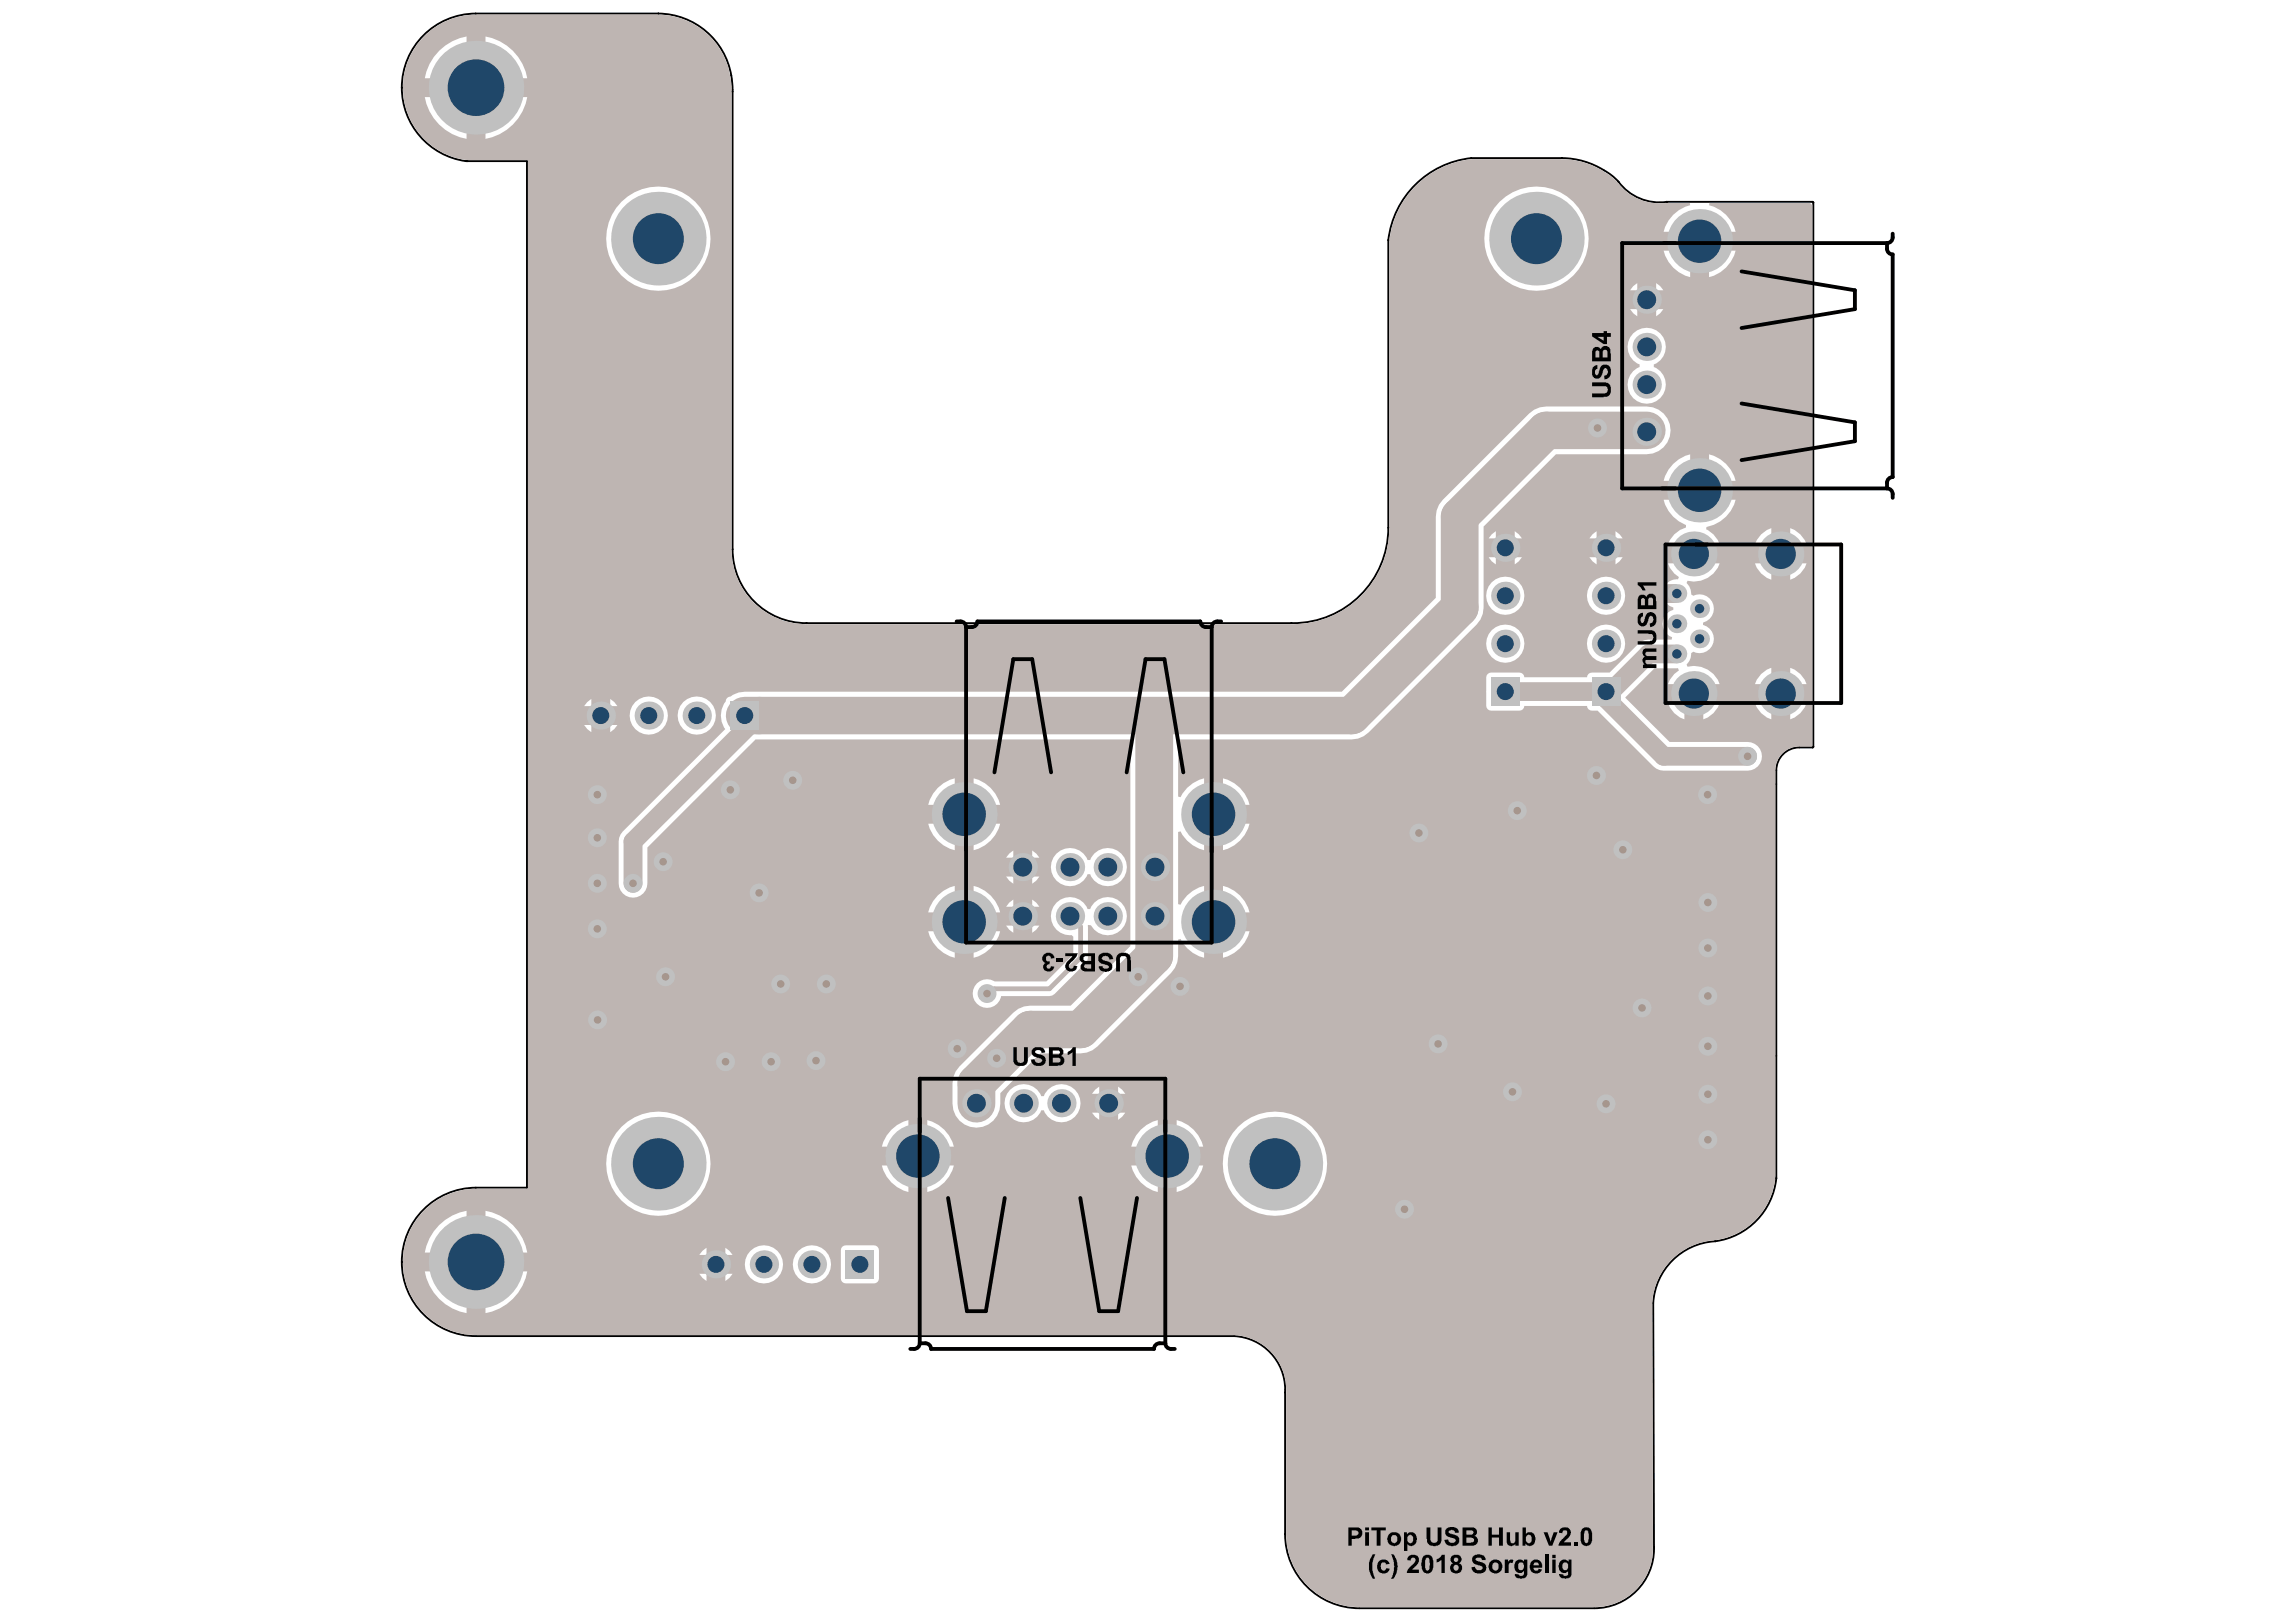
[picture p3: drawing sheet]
<svg xmlns="http://www.w3.org/2000/svg" width="297mm" height="210mm" viewBox="0 0 297 210" stroke-linecap="round" stroke-linejoin="round" font-family="sans-serif">
<g fill="none" stroke="#000" stroke-width=".24">
<path d="M52 11.3h.1M52 11.3a9.6 9.6 0 0 0 8.4 9.6M61.5 1.8a9.6 9.6 0 0 0-9.5 9.5M61.6 1.8h-.1M61.6 1.8h23.6a9.7 9.7 0 0 1 9.4 8M94.6 9.8h.1M94.6 9.8l.2 2.1M94.8 11.9h.1M94.8 11.9v59.2M60.4 20.9h.1M60.4 20.9h7.8v132.8h-6.6a9.6 9.6 0 0 0-9.6 9.6M179.6 31.1v37.2a12.4 12.4 0 0 1-12.5 12.3"/>
<path d="M179.6 31.1h.1M190.3 20.5a12.1 12.1 0 0 0-10.7 10.6M190.4 20.5h-.1M190.4 20.5h11.7M202.1 20.5h.1M202.1 20.5a10.4 10.4 0 0 1 5.4 1.6M207.5 22.1l.8 .5 1.1 .9M209.4 23.5h.1M209.4 23.5a6.6 6.6 0 0 0 6.2 2.6h18.9M234.5 26.1l.1 .1M234.6 26.2v70.5a7.6 7.6 0 0 0-3.1 .3 2.98 2.98 0 0 0-1.7 2.7v52.8M94.8 71.1h.1"/>
<path d="M94.8 71.1a9.6 9.6 0 0 0 9.5 9.5M104.3 80.6h.1M167.1 80.6h.1M167.1 80.6h-62.8M229.8 152.5a9.2 9.2 0 0 1-7.9 8.1M229.8 152.5h.1M52 163.3h.1M52 163.3a9.6 9.6 0 0 0 9.6 9.6h98.1a6.9 6.9 0 0 1 6.6 7.3v18.3M221.9 160.6h.1M221.9 160.6a8.5 8.5 0 0 0-8 8l.1 31.6M166.3 198.5h.1M166.3 198.5a9.6 9.6 0 0 0 9.6 9.6h30.4a7.7 7.7 0 0 0 7.7-7.9"/>
<path d="M214 200.2h.1"/>
</g>
<g fill="#a6968d">
<circle cx="127.7" cy="128.6" r=".49"/>
<circle cx="77.3" cy="132" r=".49"/>
<circle cx="77.3" cy="120.2" r=".49"/>
<circle cx="77.3" cy="114.3" r=".49"/>
<circle cx="81.9" cy="114.3" r=".49"/>
<circle cx="93.9" cy="137.4" r=".49"/>
<circle cx="99.8" cy="137.4" r=".49"/>
<circle cx="105.6" cy="137.3" r=".49"/>
<circle cx="77.3" cy="102.8" r=".49"/>
<circle cx="77.3" cy="108.4" r=".49"/>
<circle cx="102.6" cy="101" r=".49"/>
<circle cx="98.2" cy="115.6" r=".49"/>
<circle cx="86.1" cy="126.4" r=".49"/>
<circle cx="85.8" cy="111.5" r=".49"/>
<circle cx="94.5" cy="102.2" r=".49"/>
<circle cx="106.9" cy="127.3" r=".49"/>
<circle cx="101" cy="127.3" r=".49"/>
<circle cx="147.3" cy="126.4" r=".49"/>
<circle cx="152.7" cy="127.6" r=".49"/>
<circle cx="221" cy="116.8" r=".49"/>
<circle cx="221" cy="122.7" r=".49"/>
<circle cx="196.3" cy="104.9" r=".49"/>
<circle cx="195.7" cy="141.3" r=".49"/>
<circle cx="212.4" cy="130.4" r=".49"/>
<circle cx="128.9" cy="137" r=".49"/>
<circle cx="123.8" cy="135.7" r=".49"/>
<circle cx="206.7" cy="55.4" r=".49"/>
<circle cx="221" cy="128.9" r=".49"/>
<circle cx="221" cy="135.4" r=".49"/>
<circle cx="221" cy="147.5" r=".49"/>
<circle cx="221" cy="141.6" r=".49"/>
<circle cx="183.6" cy="107.8" r=".49"/>
<circle cx="206.5" cy="100.4" r=".49"/>
<circle cx="210" cy="110" r=".49"/>
<circle cx="207.8" cy="142.8" r=".49"/>
<circle cx="186.1" cy="135.1" r=".49"/>
<circle cx="181.7" cy="156.5" r=".49"/>
<circle cx="226.1" cy="97.9" r=".49"/>
<circle cx="220.9" cy="102.8" r=".49"/>
</g>
<path d="M54.9 4.7a10.2 10.2 0 0 1 7-2.8h23.3a9.6 9.6 0 0 1 9.4 10.3v58.9a9.7 9.7 0 0 0 9.7 9.7h62.5a12.4 12.4 0 0 0 10.8-5.5 12.1 12.1 0 0 0 2.1-7.3v-36.6a11.8 11.8 0 0 1 10.9-10.8h11.2a10.2 10.2 0 0 1 7.7 3.2 6.9 6.9 0 0 0 6.5 2.5h2.6l.1 .3a4.7 4.7 0 0 0-3.5 3.4h9.3a4.7 4.7 0 0 0-3.4-3.4l.1-.3h13l.3 .3v70h-1.7a3.1 3.1 0 0 0-3.1 3.1v52.4a9 9 0 0 1-8.7 8.5 8.5 8.5 0 0 0-7.3 8.3l.1 31a7.6 7.6 0 0 1-7.5 8.1h-30.4a9.4 9.4 0 0 1-9.5-9.5v-18a7.1 7.1 0 0 0-7-7.7h-97.8a9.5 9.5 0 0 1-9.5-9.7 9.5 9.5 0 0 1 9.8-9.3h6.3h.1v-.1v-132.8v-.2h-.1h-7.6a9.4 9.4 0 0 1-8-6.2 9.4 9.4 0 0 1 2.3-9.8zM62.8 4.7v5.4h5.4a6.7 6.7 0 0 0-5.4-5.4zM56.8 6.6a6.6 6.6 0 0 0-1.8 3.5h5.4v-5.4a6.6 6.6 0 0 0-3.6 1.9zM62.8 12.6v5.4a6.7 6.7 0 0 0 5.4-5.4zM55 12.6a6.7 6.7 0 0 0 5.4 5.4v-5.4zM221.1 32.4v3.5a4.7 4.7 0 0 0 3.4-3.5zM215.2 32.4a4.7 4.7 0 0 0 3.5 3.5v-3.5zM214.3 36.6v1h.9l-.4-.6zM211.3 37l-.4 .6h.9v-1zM192 30.9a6.8 6.8 0 0 0 13.5 0 6.8 6.8 0 0 0-13.5 0zM78.4 30.9a6.8 6.8 0 0 0 13.5 0 6.8 6.8 0 0 0-13.5 0zM214.3 40v.9l.5-.4 .4-.5zM210.9 40l.4 .5 .5 .4v-.9zM211.3 43.1a2.45 2.45 0 0 0 .8 4.1v.3a2.46 2.46 0 0 0-1 3.8 2.46 2.46 0 0 0 3.9 0 2.46 2.46 0 0 0-1-3.8v-.3a2.47 2.47 0 0 0 1.1-3.7 2.47 2.47 0 0 0-3.8-.4zM221.1 58.8v3.4h3.4a4.7 4.7 0 0 0-3.4-3.4zM216.5 60l-.6 .8-.5 .8-.2 .6h3.5v-3.4l-.7 .2-.8 .4zM209 68.7v1h.9l-.4-.6zM196 68.7v1h.9l-.4-.6zM193 69.1l-.4 .6h.9v-1zM206 69.1l-.4 .6h1v-1zM215.2 64.7a4.7 4.7 0 0 0 2.9 3.2v.4a3.4 3.4 0 0 0-2.3 2.2h6.7a3.3 3.3 0 0 0-1.8-2l.1-.3a4.8 4.8 0 0 0 3.7-3.5zM231.6 68.3v2.2h2.1a3.3 3.3 0 0 0-2.1-2.2zM227.8 69.2l-.5 .7-.3 .6h2.2v-2.2l-.6 .3zM196 72.1v.9l.5-.4 .4-.5zM209 72.1v.9l.5-.4 .4-.5zM205.6 72.1l.4 .5 .6 .4v-.9zM192.6 72.1l.4 .5 .5 .4v-.9zM192.5 87.2l-.2 .5v3.6a.63 .63 0 0 0 .6 .7h3.7a.62 .62 0 0 0 .6-.6h8.1a.62 .62 0 0 0 .6 .6h.8l7.2 7.2a2.07 2.07 0 0 0 1.3 .5h10.9a1.86 1.86 0 0 0 1.8-1.8 1.86 1.86 0 0 0-1.8-1.9h-10.1l-5.7-5.7 3.7-3.8h3.1l.1 .3-.6 .4-.6 .8-.2 .5h6.7a3.5 3.5 0 0 0-4.2-2.2l-.1-.3a1.81 1.81 0 0 0 .6-1.5l.3-.2a1.85 1.85 0 0 0 2.5-1 1.85 1.85 0 0 0-1.3-2.4v-.3a1.85 1.85 0 0 0 1.3-2.5 1.85 1.85 0 0 0-2.5-1l-.3-.2a1.76 1.76 0 0 0-.6-1.4l.1-.3a3.5 3.5 0 0 0 4.2-2.3h-6.7l.2 .6 .6 .7 .6 .5-.1 .3a1.74 1.74 0 0 0-1.5 .6h1.3v2.4h-1.3l.4 .4 .5 .2v.3a1.85 1.85 0 0 0-1.4 1.7 1.85 1.85 0 0 0 1.2 1.9v.3h-3l-1 .2-4.1 4h-2.3a.62 .62 0 0 0-.6 .6h-8.1a.62 .62 0 0 0-.6-.6h-3.7zM227 72.9a3.3 3.3 0 0 0 2.2 2.1v-2.1zM231.6 72.9v2.1a3.3 3.3 0 0 0 2.1-2.1zM205.3 77.1a2.5 2.5 0 0 0 5 0 2.5 2.5 0 0 0-5 0zM192.3 77.1a2.47 2.47 0 0 0 4.9 0 2.47 2.47 0 0 0-4.9 0zM205.3 83.3a2.5 2.5 0 0 0 5 0 2.5 2.5 0 0 0-5 0zM192.3 83.3a2.47 2.47 0 0 0 4.9 0 2.47 2.47 0 0 0-4.9 0zM231.6 86.4v2.1h2.1a3.3 3.3 0 0 0-2.1-2.1zM227.8 87.2l-.5 .8-.3 .5h2.2v-2.1l-.6 .3zM78.9 90.5v.9h1l-.4-.5zM76 90.9l-.4 .5h.9v-.9zM231.6 91v2.1a3.3 3.3 0 0 0 2.1-2.1zM220.4 91v2.1a3.3 3.3 0 0 0 2.1-2.1zM215.8 91a3.3 3.3 0 0 0 2.1 2.1v-2.1zM227 91a3.3 3.3 0 0 0 2.2 2.1v-2.1zM78.9 93.8v.9l.6-.3 .4-.6zM75.6 93.8l.4 .6 .5 .3v-.9zM87.7 92.6a2.47 2.47 0 0 0 4.9 0 2.47 2.47 0 0 0-4.9 0zM81.5 92.6a2.47 2.47 0 0 0 4.9 0 2.47 2.47 0 0 0-4.9 0zM94.1 90.3l-.2 .5a2.97 2.97 0 0 0-.1 3.6l-13.5 13.6-.3 .9v5.4a1.86 1.86 0 0 0 1.9 1.9 1.86 1.86 0 0 0 1.9-1.9v-4.6l13.9-14h48.5v26.7l-7.7 7.7h-5.2l-.8 .1-.8 .4-.6 .4-7 7-.5 .6-.3 .8-.1 .8v2.6a3.1 3.1 0 0 0 3.1 3.1 3.1 3.1 0 0 0 3.1-3.1v-1.3l5.2-5.2h5.2l.8-.1 .7-.3 .7-.5 9.5-9.5 .5-.6 .3-.8 .1-.8v-2.1l.3-.1a4.6 4.6 0 0 0 3.1 2.4v-9.3a4.6 4.6 0 0 0-3.1 2.5l-.3-.1v-9.3l.3-.1a4.6 4.6 0 0 0 3.1 2.4v-9.3a4.6 4.6 0 0 0-3.1 2.5l-.3-.1v-7.4h22.5l.8-.1 .7-.3 .7-.5 13.9-14 .5-.6 .3-.8 .1-.8v-10.5l9.4-9.3h11.7a3.1 3.1 0 0 0 3.1-3.1 3.1 3.1 0 0 0-3.1-3.1h-13l-.8 .1-.7 .3-.7 .5-11.1 11.2-.5 .6-.3 .8-.1 .8v10.5l-12.2 12.1h-77.3a2.66 2.66 0 0 0-1.8 .6zM126 100.7v3.5h3.4a4.7 4.7 0 0 0-3.4-3.5zM158.2 100.7v3.5h3.5a4.7 4.7 0 0 0-3.5-3.5zM121.3 102l-.6 .7-.4 .8-.2 .7h3.4v-3.5l-.6 .2-.8 .5zM126 106.6v3.4a4.7 4.7 0 0 0 3.4-3.4zM158.2 106.6v3.4a4.7 4.7 0 0 0 3.5-3.4zM120.1 106.6a4.7 4.7 0 0 0 3.4 3.4v-3.4zM133.5 110.1v.9h1l-.4-.5zM130.6 110.5l-.4 .5h.9v-.9zM136.7 110.5a2.47 2.47 0 0 0 .4 3.8 2.47 2.47 0 0 0 3.6-1.2h.3a2.46 2.46 0 0 0 3.8 1.1 2.46 2.46 0 0 0 0-3.9 2.46 2.46 0 0 0-3.8 1h-.3a2.45 2.45 0 0 0-4-.8zM133.5 113.4v1l.6-.4 .4-.6zM130.2 113.4l.4 .6 .5 .4v-1zM133.5 116.4v.9h1l-.4-.5zM130.6 116.8l-.4 .5h.9v-.9zM136.7 116.8a2.46 2.46 0 0 0-.5 2.8 2.46 2.46 0 0 0 2.4 1.4l.3 .2v2.3l-3.5 3.5h-6.7a1.85 1.85 0 0 0-2.7 .8 1.85 1.85 0 0 0 1.1 2.5 1.85 1.85 0 0 0 2.4-1.4h6.3l.3-.1 .3-.2 4.1-4 .2-.3 .1-.4-.1-4.1 .1-.1h.3a2.47 2.47 0 0 0 3.9 .7 2.47 2.47 0 0 0-.2-3.8 2.47 2.47 0 0 0-3.8 1h-.3a2.45 2.45 0 0 0-4-.8zM126 114.6v3.5h3.4a4.7 4.7 0 0 0-3.4-3.5zM158.2 114.6v3.5h3.5a4.7 4.7 0 0 0-3.5-3.5zM121.3 115.9l-.6 .7-.4 .8-.2 .7h3.4v-3.5l-.6 .2-.8 .5zM133.5 119.8v.9l.6-.4 .4-.5zM130.2 119.8l.4 .5 .5 .4v-.9zM126 120.5v3.4a4.7 4.7 0 0 0 3.4-3.4zM158.2 120.5v3.4a4.7 4.7 0 0 0 3.5-3.4zM120.1 120.5a4.7 4.7 0 0 0 3.4 3.4v-3.4zM144.7 140.6v.9h.9l-.4-.5zM141.7 141l-.4 .5h.9v-.9zM130.7 141a2.47 2.47 0 0 0 .4 3.8 2.47 2.47 0 0 0 3.6-1.1h.3a2.46 2.46 0 0 0 3.8 1 2.46 2.46 0 0 0 0-3.9 2.46 2.46 0 0 0-3.8 1.1h-.3a2.45 2.45 0 0 0-4-.9zM144.7 144v.9l.5-.4 .4-.5zM141.3 144l.4 .5 .5 .4v-.9zM152.2 145v3.4h3.5a4.7 4.7 0 0 0-3.5-3.4zM147.6 146.2l-.6 .7-.5 .9-.2 .6h3.5v-3.4l-.6 .1-.9 .5zM120 145v3.4h3.4a4.7 4.7 0 0 0-3.4-3.4zM115.3 146.2l-.6 .7-.4 .9-.2 .6h3.4v-3.4l-.6 .1-.8 .5zM152.2 150.8v3.5a4.7 4.7 0 0 0 3.5-3.5zM146.3 150.8a4.7 4.7 0 0 0 3.5 3.5v-3.5zM120 150.8v3.5a4.7 4.7 0 0 0 3.4-3.5zM114.1 150.8a4.7 4.7 0 0 0 3.4 3.5v-3.5zM158.2 150.6a6.8 6.8 0 0 0 13.5 0 6.8 6.8 0 0 0-13.5 0zM78.4 150.6a6.8 6.8 0 0 0 13.5 0 6.8 6.8 0 0 0-13.5 0zM62.8 156.7v5.4h5.4a6.7 6.7 0 0 0-5.4-5.4zM56.8 158.5a6.6 6.6 0 0 0-1.8 3.6h5.4v-5.4a6.6 6.6 0 0 0-3.6 1.8zM93.8 161.5v.9h1l-.4-.5zM90.9 161.9l-.4 .5h.9v-.9zM93.8 164.8v1l.6-.4 .4-.6zM90.5 164.8l.4 .6 .5 .4v-1zM109 161.3l-.2 .5v3.7a.63 .63 0 0 0 .6 .6h3.7a.63 .63 0 0 0 .6-.6v-3.7a.63 .63 0 0 0-.6-.6h-3.7zM102.6 163.6a2.47 2.47 0 0 0 4.9 0 2.47 2.47 0 0 0-4.9 0zM96.4 163.6a2.47 2.47 0 0 0 4.9 0 2.47 2.47 0 0 0-4.9 0zM62.8 164.5v5.4a6.7 6.7 0 0 0 5.4-5.4zM55 164.5a6.7 6.7 0 0 0 5.4 5.4v-5.4z" fill="#beb5b2"/>
<path d="M138.4 118.6l1.4 1.3v4l-4 4.1h-7.2l-.6 .6h-.3" fill="none" stroke="#beb5b2" stroke-width=".62"/>
<path d="M98.2 92.6l-16.3 16.3v5.4M194.1 89.5h12.7M216.9 84.6h-3.6l-4.9 4.9h-.6v.9l7.4 7.5h10.9" fill="none" stroke="#beb5b2" stroke-width="2.4"/>
<path d="M213 55.7h-13l-11.2 11.2v11.7l-13.9 14h-78.6M149.3 93.5v30.2l-9.5 9.5h-6.5l-7 7v2.6" fill="none" stroke="#beb5b2" stroke-width="4.9"/>
<circle cx="127.7" cy="128.6" r="1.22" fill="#c0c0c0"/>
<circle cx="127.7" cy="128.6" r=".49" fill="#a6968d"/>
<circle cx="77.3" cy="132" r="1.22" fill="#c0c0c0"/>
<circle cx="77.3" cy="132" r=".49" fill="#a6968d"/>
<circle cx="77.3" cy="120.2" r="1.22" fill="#c0c0c0"/>
<circle cx="77.3" cy="120.2" r=".49" fill="#a6968d"/>
<circle cx="77.3" cy="114.3" r="1.22" fill="#c0c0c0"/>
<circle cx="77.3" cy="114.3" r=".49" fill="#a6968d"/>
<circle cx="81.9" cy="114.3" r="1.22" fill="#c0c0c0"/>
<circle cx="81.9" cy="114.3" r=".49" fill="#a6968d"/>
<circle cx="93.9" cy="137.4" r="1.22" fill="#c0c0c0"/>
<circle cx="93.9" cy="137.4" r=".49" fill="#a6968d"/>
<circle cx="99.8" cy="137.4" r="1.22" fill="#c0c0c0"/>
<circle cx="99.8" cy="137.4" r=".49" fill="#a6968d"/>
<circle cx="105.6" cy="137.3" r="1.22" fill="#c0c0c0"/>
<circle cx="105.6" cy="137.3" r=".49" fill="#a6968d"/>
<circle cx="77.3" cy="102.8" r="1.22" fill="#c0c0c0"/>
<circle cx="77.3" cy="102.8" r=".49" fill="#a6968d"/>
<circle cx="77.3" cy="108.4" r="1.22" fill="#c0c0c0"/>
<circle cx="77.3" cy="108.4" r=".49" fill="#a6968d"/>
<circle cx="102.6" cy="101" r="1.22" fill="#c0c0c0"/>
<circle cx="102.6" cy="101" r=".49" fill="#a6968d"/>
<circle cx="98.2" cy="115.6" r="1.22" fill="#c0c0c0"/>
<circle cx="98.2" cy="115.6" r=".49" fill="#a6968d"/>
<circle cx="86.1" cy="126.4" r="1.22" fill="#c0c0c0"/>
<circle cx="86.1" cy="126.4" r=".49" fill="#a6968d"/>
<circle cx="85.8" cy="111.5" r="1.22" fill="#c0c0c0"/>
<circle cx="85.8" cy="111.5" r=".49" fill="#a6968d"/>
<circle cx="94.5" cy="102.2" r="1.22" fill="#c0c0c0"/>
<circle cx="94.5" cy="102.2" r=".49" fill="#a6968d"/>
<circle cx="106.9" cy="127.3" r="1.22" fill="#c0c0c0"/>
<circle cx="106.9" cy="127.3" r=".49" fill="#a6968d"/>
<circle cx="101" cy="127.3" r="1.22" fill="#c0c0c0"/>
<circle cx="101" cy="127.3" r=".49" fill="#a6968d"/>
<circle cx="147.3" cy="126.4" r="1.22" fill="#c0c0c0"/>
<circle cx="147.3" cy="126.4" r=".49" fill="#a6968d"/>
<circle cx="152.7" cy="127.6" r="1.22" fill="#c0c0c0"/>
<circle cx="152.7" cy="127.6" r=".49" fill="#a6968d"/>
<circle cx="221" cy="116.8" r="1.22" fill="#c0c0c0"/>
<circle cx="221" cy="116.8" r=".49" fill="#a6968d"/>
<circle cx="221" cy="122.7" r="1.22" fill="#c0c0c0"/>
<circle cx="221" cy="122.7" r=".49" fill="#a6968d"/>
<circle cx="196.3" cy="104.9" r="1.22" fill="#c0c0c0"/>
<circle cx="196.3" cy="104.9" r=".49" fill="#a6968d"/>
<circle cx="195.7" cy="141.3" r="1.22" fill="#c0c0c0"/>
<circle cx="195.7" cy="141.3" r=".49" fill="#a6968d"/>
<circle cx="212.4" cy="130.4" r="1.22" fill="#c0c0c0"/>
<circle cx="212.4" cy="130.4" r=".49" fill="#a6968d"/>
<circle cx="128.9" cy="137" r="1.22" fill="#c0c0c0"/>
<circle cx="128.9" cy="137" r=".49" fill="#a6968d"/>
<circle cx="123.8" cy="135.7" r="1.22" fill="#c0c0c0"/>
<circle cx="123.8" cy="135.7" r=".49" fill="#a6968d"/>
<circle cx="206.7" cy="55.4" r="1.22" fill="#c0c0c0"/>
<circle cx="206.7" cy="55.4" r=".49" fill="#a6968d"/>
<circle cx="221" cy="128.9" r="1.22" fill="#c0c0c0"/>
<circle cx="221" cy="128.9" r=".49" fill="#a6968d"/>
<circle cx="221" cy="135.4" r="1.22" fill="#c0c0c0"/>
<circle cx="221" cy="135.4" r=".49" fill="#a6968d"/>
<circle cx="221" cy="147.5" r="1.22" fill="#c0c0c0"/>
<circle cx="221" cy="147.5" r=".49" fill="#a6968d"/>
<circle cx="221" cy="141.6" r="1.22" fill="#c0c0c0"/>
<circle cx="221" cy="141.6" r=".49" fill="#a6968d"/>
<circle cx="183.6" cy="107.8" r="1.22" fill="#c0c0c0"/>
<circle cx="183.6" cy="107.8" r=".49" fill="#a6968d"/>
<circle cx="206.5" cy="100.4" r="1.22" fill="#c0c0c0"/>
<circle cx="206.5" cy="100.4" r=".49" fill="#a6968d"/>
<circle cx="210" cy="110" r="1.22" fill="#c0c0c0"/>
<circle cx="210" cy="110" r=".49" fill="#a6968d"/>
<circle cx="207.8" cy="142.8" r="1.22" fill="#c0c0c0"/>
<circle cx="207.8" cy="142.8" r=".49" fill="#a6968d"/>
<circle cx="186.1" cy="135.1" r="1.22" fill="#c0c0c0"/>
<circle cx="186.1" cy="135.1" r=".49" fill="#a6968d"/>
<circle cx="181.7" cy="156.5" r="1.22" fill="#c0c0c0"/>
<circle cx="181.7" cy="156.5" r=".49" fill="#a6968d"/>
<circle cx="226.1" cy="97.9" r="1.22" fill="#c0c0c0"/>
<circle cx="226.1" cy="97.9" r=".49" fill="#a6968d"/>
<circle cx="220.9" cy="102.8" r="1.22" fill="#c0c0c0"/>
<circle cx="220.9" cy="102.8" r=".49" fill="#a6968d"/>
<circle cx="58.1" cy="166.8" r=".73" fill="#c0c0c0"/>
<circle cx="58.1" cy="166.8" r=".49" fill="#1f4769"/>
<circle cx="56.7" cy="163.3" r=".73" fill="#c0c0c0"/>
<circle cx="56.7" cy="163.3" r=".49" fill="#1f4769"/>
<circle cx="58.1" cy="14.8" r=".73" fill="#c0c0c0"/>
<circle cx="58.1" cy="14.8" r=".49" fill="#1f4769"/>
<circle cx="58.1" cy="7.9" r=".73" fill="#c0c0c0"/>
<circle cx="58.1" cy="7.9" r=".49" fill="#1f4769"/>
<circle cx="61.6" cy="168.2" r=".73" fill="#c0c0c0"/>
<circle cx="61.6" cy="168.2" r=".49" fill="#1f4769"/>
<circle cx="61.6" cy="158.4" r=".73" fill="#c0c0c0"/>
<circle cx="61.6" cy="158.4" r=".49" fill="#1f4769"/>
<circle cx="66.5" cy="163.3" r=".73" fill="#c0c0c0"/>
<circle cx="66.5" cy="163.3" r=".49" fill="#1f4769"/>
<circle cx="77.7" cy="92.6" r="1.83" fill="#c0c0c0"/>
<circle cx="77.7" cy="92.6" r="1.1" fill="#1f4769"/>
<circle cx="132.4" cy="142.8" r="1.83" fill="#c0c0c0"/>
<circle cx="132.4" cy="142.8" r="1.22" fill="#1f4769"/>
<circle cx="132.3" cy="112.2" r="1.83" fill="#c0c0c0"/>
<circle cx="132.3" cy="112.2" r="1.22" fill="#1f4769"/>
<circle cx="137.3" cy="142.8" r="1.83" fill="#c0c0c0"/>
<circle cx="137.3" cy="142.8" r="1.22" fill="#1f4769"/>
<circle cx="216.9" cy="76.8" r="1.22" fill="#c0c0c0"/>
<circle cx="216.9" cy="76.8" r=".61" fill="#1f4769"/>
<circle cx="58.1" cy="159.9" r=".73" fill="#c0c0c0"/>
<circle cx="58.1" cy="159.9" r=".49" fill="#1f4769"/>
<circle cx="56.7" cy="11.3" r=".73" fill="#c0c0c0"/>
<circle cx="56.7" cy="11.3" r=".49" fill="#1f4769"/>
<circle cx="61.6" cy="16.2" r=".73" fill="#c0c0c0"/>
<circle cx="61.6" cy="16.2" r=".49" fill="#1f4769"/>
<circle cx="61.6" cy="6.5" r=".73" fill="#c0c0c0"/>
<circle cx="61.6" cy="6.5" r=".49" fill="#1f4769"/>
<circle cx="66.5" cy="11.3" r=".73" fill="#c0c0c0"/>
<circle cx="66.5" cy="11.3" r=".49" fill="#1f4769"/>
<circle cx="92.6" cy="163.6" r="1.83" fill="#c0c0c0"/>
<circle cx="92.6" cy="163.6" r="1.1" fill="#1f4769"/>
<circle cx="132.3" cy="118.6" r="1.83" fill="#c0c0c0"/>
<circle cx="132.3" cy="118.6" r="1.22" fill="#1f4769"/>
<circle cx="216.9" cy="84.6" r="1.22" fill="#c0c0c0"/>
<circle cx="216.9" cy="84.6" r=".61" fill="#1f4769"/>
<circle cx="216.9" cy="80.7" r="1.22" fill="#c0c0c0"/>
<circle cx="216.9" cy="80.7" r=".61" fill="#1f4769"/>
<circle cx="65" cy="166.8" r=".73" fill="#c0c0c0"/>
<circle cx="65" cy="166.8" r=".49" fill="#1f4769"/>
<circle cx="65" cy="14.8" r=".73" fill="#c0c0c0"/>
<circle cx="65" cy="14.8" r=".49" fill="#1f4769"/>
<circle cx="65" cy="7.9" r=".73" fill="#c0c0c0"/>
<circle cx="65" cy="7.9" r=".49" fill="#1f4769"/>
<path d="M94.5 90.8h3.7v3.6h-3.7z" fill-rule="evenodd" fill="#c0c0c0"/>
<circle cx="96.3" cy="92.6" r="1.1" fill="#1f4769"/>
<circle cx="90.1" cy="92.6" r="1.83" fill="#c0c0c0"/>
<circle cx="90.1" cy="92.6" r="1.1" fill="#1f4769"/>
<circle cx="126.3" cy="142.8" r="1.83" fill="#c0c0c0"/>
<circle cx="126.3" cy="142.8" r="1.22" fill="#1f4769"/>
<circle cx="138.4" cy="112.2" r="1.83" fill="#c0c0c0"/>
<circle cx="138.4" cy="112.2" r="1.22" fill="#1f4769"/>
<circle cx="149.4" cy="112.2" r="1.83" fill="#c0c0c0"/>
<circle cx="149.4" cy="112.2" r="1.22" fill="#1f4769"/>
<circle cx="194.7" cy="83.3" r="1.83" fill="#c0c0c0"/>
<circle cx="194.7" cy="83.3" r="1.1" fill="#1f4769"/>
<circle cx="194.7" cy="77.1" r="1.83" fill="#c0c0c0"/>
<circle cx="194.7" cy="77.1" r="1.1" fill="#1f4769"/>
<circle cx="207.8" cy="83.3" r="1.83" fill="#c0c0c0"/>
<circle cx="207.8" cy="83.3" r="1.1" fill="#1f4769"/>
<circle cx="219.9" cy="82.7" r="1.22" fill="#c0c0c0"/>
<circle cx="219.9" cy="82.7" r=".61" fill="#1f4769"/>
<circle cx="207.8" cy="77.1" r="1.83" fill="#c0c0c0"/>
<circle cx="207.8" cy="77.1" r="1.1" fill="#1f4769"/>
<circle cx="219.9" cy="78.8" r="1.22" fill="#c0c0c0"/>
<circle cx="219.9" cy="78.8" r=".61" fill="#1f4769"/>
<circle cx="65" cy="159.9" r=".73" fill="#c0c0c0"/>
<circle cx="65" cy="159.9" r=".49" fill="#1f4769"/>
<circle cx="98.8" cy="163.6" r="1.83" fill="#c0c0c0"/>
<circle cx="98.8" cy="163.6" r="1.1" fill="#1f4769"/>
<circle cx="105" cy="163.6" r="1.83" fill="#c0c0c0"/>
<circle cx="105" cy="163.6" r="1.1" fill="#1f4769"/>
<path d="M109.4 161.8h3.7v3.7h-3.7z" fill-rule="evenodd" fill="#c0c0c0"/>
<circle cx="111.2" cy="163.6" r="1.1" fill="#1f4769"/>
<circle cx="138.4" cy="118.6" r="1.83" fill="#c0c0c0"/>
<circle cx="138.4" cy="118.6" r="1.22" fill="#1f4769"/>
<circle cx="149.4" cy="118.6" r="1.83" fill="#c0c0c0"/>
<circle cx="149.4" cy="118.6" r="1.22" fill="#1f4769"/>
<circle cx="157" cy="119.3" r="4.2" fill="#c0c0c0"/>
<circle cx="157" cy="119.3" r="2.81" fill="#1f4769"/>
<circle cx="157" cy="105.4" r="4.2" fill="#c0c0c0"/>
<circle cx="157" cy="105.4" r="2.81" fill="#1f4769"/>
<path d="M192.9 87.7h3.7v3.6h-3.7z" fill-rule="evenodd" fill="#c0c0c0"/>
<circle cx="194.7" cy="89.5" r="1.1" fill="#1f4769"/>
<circle cx="194.7" cy="70.9" r="1.83" fill="#c0c0c0"/>
<circle cx="194.7" cy="70.9" r="1.1" fill="#1f4769"/>
<path d="M205.9 87.7h3.7v3.6h-3.7z" fill-rule="evenodd" fill="#c0c0c0"/>
<circle cx="207.8" cy="89.5" r="1.1" fill="#1f4769"/>
<circle cx="207.8" cy="70.9" r="1.83" fill="#c0c0c0"/>
<circle cx="207.8" cy="70.9" r="1.1" fill="#1f4769"/>
<circle cx="213" cy="55.9" r="1.83" fill="#c0c0c0"/>
<circle cx="213" cy="55.9" r="1.22" fill="#1f4769"/>
<circle cx="213" cy="49.8" r="1.83" fill="#c0c0c0"/>
<circle cx="213" cy="49.8" r="1.22" fill="#1f4769"/>
<circle cx="213" cy="44.9" r="1.83" fill="#c0c0c0"/>
<circle cx="213" cy="44.9" r="1.22" fill="#1f4769"/>
<circle cx="213" cy="38.8" r="1.83" fill="#c0c0c0"/>
<circle cx="213" cy="38.8" r="1.22" fill="#1f4769"/>
<circle cx="151" cy="149.6" r="4.2" fill="#c0c0c0"/>
<circle cx="151" cy="149.6" r="2.81" fill="#1f4769"/>
<circle cx="230.4" cy="89.8" r="2.92" fill="#c0c0c0"/>
<circle cx="230.4" cy="89.8" r="1.96" fill="#1f4769"/>
<circle cx="230.4" cy="71.7" r="2.92" fill="#c0c0c0"/>
<circle cx="230.4" cy="71.7" r="1.95" fill="#1f4769"/>
<circle cx="143.4" cy="142.8" r="1.83" fill="#c0c0c0"/>
<circle cx="143.4" cy="142.8" r="1.22" fill="#1f4769"/>
<circle cx="143.3" cy="112.2" r="1.83" fill="#c0c0c0"/>
<circle cx="143.3" cy="112.2" r="1.22" fill="#1f4769"/>
<circle cx="83.9" cy="92.6" r="1.83" fill="#c0c0c0"/>
<circle cx="83.9" cy="92.6" r="1.1" fill="#1f4769"/>
<circle cx="61.6" cy="163.3" r="6.1" fill="#c0c0c0"/>
<circle cx="61.6" cy="163.3" r="3.7" fill="#1f4769"/>
<circle cx="143.3" cy="118.6" r="1.83" fill="#c0c0c0"/>
<circle cx="143.3" cy="118.6" r="1.22" fill="#1f4769"/>
<circle cx="124.7" cy="119.3" r="4.2" fill="#c0c0c0"/>
<circle cx="124.7" cy="119.3" r="2.81" fill="#1f4769"/>
<circle cx="124.7" cy="105.4" r="4.2" fill="#c0c0c0"/>
<circle cx="124.7" cy="105.4" r="2.81" fill="#1f4769"/>
<circle cx="219.9" cy="63.4" r="4.2" fill="#c0c0c0"/>
<circle cx="219.9" cy="63.4" r="2.81" fill="#1f4769"/>
<circle cx="61.6" cy="11.3" r="6.1" fill="#c0c0c0"/>
<circle cx="61.6" cy="11.3" r="3.7" fill="#1f4769"/>
<circle cx="118.7" cy="149.6" r="4.2" fill="#c0c0c0"/>
<circle cx="118.7" cy="149.6" r="2.81" fill="#1f4769"/>
<circle cx="85.2" cy="150.6" r="6.1" fill="#c0c0c0"/>
<circle cx="85.2" cy="150.6" r="3.3" fill="#1f4769"/>
<circle cx="85.2" cy="30.9" r="6.1" fill="#c0c0c0"/>
<circle cx="85.2" cy="30.9" r="3.3" fill="#1f4769"/>
<circle cx="219.1" cy="89.8" r="2.92" fill="#c0c0c0"/>
<circle cx="219.1" cy="89.8" r="1.96" fill="#1f4769"/>
<circle cx="164.9" cy="150.6" r="6.1" fill="#c0c0c0"/>
<circle cx="164.9" cy="150.6" r="3.3" fill="#1f4769"/>
<circle cx="219.9" cy="31.2" r="4.2" fill="#c0c0c0"/>
<circle cx="219.9" cy="31.2" r="2.81" fill="#1f4769"/>
<circle cx="219.1" cy="71.7" r="2.92" fill="#c0c0c0"/>
<circle cx="219.1" cy="71.7" r="1.96" fill="#1f4769"/>
<circle cx="198.8" cy="30.9" r="6.1" fill="#c0c0c0"/>
<circle cx="198.8" cy="30.9" r="3.3" fill="#1f4769"/>
<g fill="none" stroke="#000" stroke-width=".49">
<path d="M225.3 35.1l14.7 2.5v2.4l-14.7 2.4M244.1 31.5v.7a.73 .73 0 0 0 .8 .7v28.8a.73 .73 0 0 0-.8 .8v.7M244.1 31.5h-34.2v31.7h34.2M244.9 30.2a.9 .9 0 0 1-.8 1.3M225.3 52.2l14.7 2.5v2.4l-14.7 2.4M215.5 70.5h22.7v20.5h-22.7zM244.1 63.2a.73 .73 0 0 1 .8 .7v.5M123.8 80.4a.9 .9 0 0 1 1.2 .8M125 81.2h.7a.73 .73 0 0 0 .8-.8h28.8a.73 .73 0 0 0 .7 .8h.8M125 81.2v40.8h31.8v-40.8M128.6 100l2.5-14.7h2.4l2.5 14.7M145.8 100l2.4-14.7h2.4l2.5 14.7"/>
<path d="M158 80.4a.9 .9 0 0 0-1.2 .8M122.7 155l2.4 14.7h2.4l2.5-14.7M139.8 155l2.4 14.7h2.5l2.4-14.7M119 173.8v-34.2h31.8v34.2M119 173.8a.73 .73 0 0 1-.7 .8h-.5M119 173.8h.7a.73 .73 0 0 1 .8 .8h28.8a.73 .73 0 0 1 .7-.8h.8M150.8 173.8a.73 .73 0 0 0 .7 .8h.5"/>
</g>
<g fill="#000">
<path d="M206 49.5h1.2a.92 .92 0 0 1 1 .2 .92 .92 0 0 1 .2 1 .7 .7 0 0 1-.9 .6l-1.5 .1v-.5h1.3a.53 .53 0 0 0 .6-.2 .53 .53 0 0 0-.1-.7h-1.8zM206 47.6l.3-.3h.4v.4a.51 .51 0 0 0-.2 .9l.3-.2 .1-.3a.8 .8 0 0 1 .3-.8 .8 .8 0 0 1 .9 0 1.28 1.28 0 0 1-.1 1.7l-.4 .1-.1-.5a.5 .5 0 0 0 .5-.4 .5 .5 0 0 0-.3-.6l-.3 .3-.1 .5a.69 .69 0 0 1-1.1 .5 1.2 1.2 0 0 1-.2-1.2zM211.9 75.4h2.4v.4h-1.7l.3 .6-.5-.1a.84 .84 0 0 0-.5-.6zM211.9 81.6h1.3a.87 .87 0 0 1 1.1 1 .88 .88 0 0 1-1.1 .8h-1.3v-.4h1.3a.55 .55 0 0 0 .7-.6 .32 .32 0 0 0-.2-.4 .32 .32 0 0 0-.3 .1l-1.5-.1zM212.6 84.1l.2-.2h1.5v.4h-1a.31 .31 0 0 0-.4 .3 .31 .31 0 0 0 .4 .3h1v.5h-1.1a.29 .29 0 0 0-.3 .2 .29 .29 0 0 0 .3 .4h1.1v.5h-1.7v-.5h.2a.6 .6 0 0 1 0-1 .67 .67 0 0 1-.2-.8zM211.9 79.6l.3-.2 .4-.1v.5a.47 .47 0 0 0-.4 .4 .47 .47 0 0 0 .3 .4l.2-.1 .1-.5a.81 .81 0 0 1 1.2-.7 1.28 1.28 0 0 1 0 1.7l-.5 .2-.1-.5a.46 .46 0 0 0 .5-.6 .29 .29 0 0 0-.3-.4 .29 .29 0 0 0-.3 .4l-.1 .2a.86 .86 0 0 1-.8 .8 .71 .71 0 0 1-.5-1zM131.1 135.5h.4v1.4a.56 .56 0 0 0 .7 .7 .52 .52 0 0 0 .3-.8v-1.3h.5v1.3a.89 .89 0 0 1-1.1 1.1 .8 .8 0 0 1-.8-1zM133.5 135.8a1.19 1.19 0 0 1 1.3-.2l.3 .2 .1 .4-.4 .1a.49 .49 0 0 0-.7-.4v.1a.19 .19 0 0 0-.2 .2 .19 .19 0 0 0 .3 .1l.3 .1a.74 .74 0 0 1 .7 1.1 .89 .89 0 0 1-1 .4 .85 .85 0 0 1-.9-.8h.5a.5 .5 0 0 0 .5 .5 .5 .5 0 0 0 .5-.5l-.2-.2-.4-.1a.71 .71 0 0 1-.7-1zM135 123.6a.83 .83 0 0 1 1.4 .2v.2h-.4a.33 .33 0 0 0-.5-.3 .33 .33 0 0 0-.2 .5l.2 .2h.3l-.1 .4a.29 .29 0 0 0-.3 .3 .29 .29 0 0 0 .3 .3 .29 .29 0 0 0 .3-.4l.4 .1a.74 .74 0 0 1-.7 .6 .74 .74 0 0 1-.7-.5v-.3l.3-.3a.6 .6 0 0 1-.3-1zM136.6 124h.8v.4h-.8zM137.8 123.4h1.6l-.2 .5-.5 .5a.76 .76 0 0 0-.4 .8 .33 .33 0 0 0 .4 .1 .33 .33 0 0 0 .2-.3h.5l-.1 .2a.77 .77 0 0 1-1.2 .4 .76 .76 0 0 1 .1-1.3l.5-.6h-.9zM138.1 136.1l.4-.1 .3-.5h.4v2.4h-.5v-1.7l-.6 .3z"/>
<path d="M142.2 123.6a1.13 1.13 0 0 1 1.8 .3v.2l-.5 .1a.5 .5 0 0 0-.4-.5 .5 .5 0 0 0-.6 .4l.3 .2 .3 .1a.91 .91 0 0 1 .8 .6 .75 .75 0 0 1-.8 .8h-.1a.87 .87 0 0 1-.8-.7l.4-.1a.51 .51 0 0 0 .9 .2l-.2-.3-.3-.1a.78 .78 0 0 1-.9-.9zM144.5 123.6a1.31 1.31 0 0 1 1.6-.1l.2 .8v1.4h-.5v-1.3a.49 .49 0 0 0-.3-.7 .49 .49 0 0 0-.6 .3v1.7h-.5v-1.8zM184.6 197.7h.5v1.2a.51 .51 0 0 0 .2 .7 .51 .51 0 0 0 .7-.3v-1.6h.5v1.3a.91 .91 0 0 1-.3 .9 .91 .91 0 0 1-1 .1 .68 .68 0 0 1-.6-.8zM187 197.9a1.13 1.13 0 0 1 1.7 .1v.4h-.5a.4 .4 0 0 0-.4-.4 .4 .4 0 0 0-.4 .4l.6 .2a.71 .71 0 0 1 .8 .7 .71 .71 0 0 1-.8 .7v.1a.97 .97 0 0 1-1.1-.8l.5-.1a.53 .53 0 0 0 .8 .4 .35 .35 0 0 0 .1-.4 .35 .35 0 0 0-.4-.2h-.1a.76 .76 0 0 1-.8-.6zM201.8 198l.3-.3a.76 .76 0 0 1 .9 .2 .76 .76 0 0 1 0 1l-.7 .7h.9v.4h-1.6l.2-.5 .5-.5a.67 .67 0 0 0 .4-.9l-.2-.1a.25 .25 0 0 0-.4 .2v.2h-.4zM177.5 201.2l.4-.1-.4 1.1v1.1l.4 1-.4-.1-.2-.6a2.57 2.57 0 0 1 .2-2.4zM177.4 197.7h1.9v.3h-.7v2h-.5v-2h-.7zM178.3 202.1a.9 .9 0 0 1 1.5 .2l-.5 .1a.35 .35 0 0 0-.4-.2 .35 .35 0 0 0-.2 .4v.2a.36 .36 0 0 0 .2 .4 .36 .36 0 0 0 .4-.3l.5 .1a.82 .82 0 0 1-.9 .6 .82 .82 0 0 1-.7-.8zM180 201.1h.3l.2 .4a2.64 2.64 0 0 1-.2 2.8h-.3l.2-.5 .2-1-.1-.9zM182.1 201.5a.86 .86 0 0 1 1.5 .1 .99 .99 0 0 1-.6 1.2l-.3 .3h.9v.5h-1.6l.1-.5 .7-.6a.86 .86 0 0 0 .3-.9h-.2a.34 .34 0 0 0-.4 .3h-.5zM185.9 201.8a.81 .81 0 0 0 .6-.6h.4v2.4h-.4v-1.7l-.6 .3zM190.5 201.5h.1a1.05 1.05 0 0 1 1.5 0l.1 .1v.3h-.4a.53 .53 0 0 0-.9-.2l.1 .2 .4 .2a.8 .8 0 0 1 .9 1.1h-.1a.71 .71 0 0 1-.8 .4 .87 .87 0 0 1-1-.7l-.1-.1h.5a.52 .52 0 0 0 .4 .4 .52 .52 0 0 0 .6-.2 .17 .17 0 0 0 0-.2 .17 .17 0 0 0-.2-.1l-.5-.2a.7 .7 0 0 1-.6-1z"/>
<path d="M192.6 197.7h.4v.9h.9v-.9h.5v2.3h-.5v-1h-.9v1h-.4zM194.7 201.8h.4v.3l.1-.1a.38 .38 0 0 1 .6-.1l-.1 .4a.3 .3 0 0 0-.4 0 .3 .3 0 0 0-.1 .3v1h-.5zM194.9 198.3h.5v.9a.38 .38 0 0 0 .1 .4 .38 .38 0 0 0 .4 .1l.1-.2v-1.2h.5v1.7h-.5v-.2a.64 .64 0 0 1-1 0zM199.9 201.2h.5v2.4h-.5zM199.7 198.3h.5l.4 1.2 .4-1.2h.5l-.7 1.7h-.4zM203.6 199.6h.5v.4h-.5z"/>
<path d="M206.1 45.1a.62 .62 0 0 1 1 .1 .66 .66 0 0 1 .8-.4 .66 .66 0 0 1 .4 .8l.1 1.2h-2.4v-1.4zM206.4 45.5v.8h.5v-.4a.35 .35 0 0 0 0-.4 .35 .35 0 0 0-.4-.1zM207.4 45.3l-.1 1h.7v-.5a.39 .39 0 0 0-.1-.4 .39 .39 0 0 0-.5-.1z"/>
<path d="M206 43.1h1.5v-.2h.4v.2h.5v.5h-.5v.9h-.4l-1.5-1zM206.7 43.6l.8 .5v-.5z"/>
<path d="M212 77.2a.63 .63 0 0 1 1 .1 .66 .66 0 0 1 .8-.5 .66 .66 0 0 1 .4 .9l.1 1.1h-2.4v-1.3zM212.3 77.5v.8h.5v-.4a.31 .31 0 0 0 0-.4 .31 .31 0 0 0-.4 0zM213.3 77.4l-.1 .9h.7v-.4a.39 .39 0 0 0-.1-.5 .39 .39 0 0 0-.4-.1z"/>
<path d="M135.7 135.5h1a.72 .72 0 0 1 .8 .4 .49 .49 0 0 1-.2 .7 .65 .65 0 0 1 .4 .8 .65 .65 0 0 1-.8 .5h-1.2zM136.2 136v.4h.4a.35 .35 0 0 0 .4 0 .35 .35 0 0 0 .1-.4zM136.2 136.9v.6h.4a.36 .36 0 0 0 .5-.1 .36 .36 0 0 0 0-.5z"/>
<path d="M139.7 123.7a1 1 0 0 1 1.2-.3h.8v2.3h-1a.7 .7 0 0 1-.9-.4 .62 .62 0 0 1 .3-.7 .65 .65 0 0 1-.4-.9zM140.3 124.9l-.1 .1a.32 .32 0 0 0 .4 .3h.6v-.5zM140.2 123.9a.39 .39 0 0 0 .1 .4 .39 .39 0 0 0 .4 .1h.5v-.7h-.8z"/>
<path d="M176.6 197.7h.5v.3h-.5zM176.6 198.3h.5v1.7h-.5z"/>
<path d="M179.5 199.2a.9 .9 0 0 1 1.8 0 .9 .9 0 0 1-1.8 0zM180 198.8a.61 .61 0 0 0 .4 .9 .6 .6 0 0 0 .1-1h-.3z"/>
<path d="M181.6 198.3h.4l.1 .2a.65 .65 0 0 1 .7-.2 .65 .65 0 0 1 .5 .7v.1a.94 .94 0 0 1-.7 1l-.3-.1-.2-.2v.9h-.5zM182.1 198.8a.57 .57 0 0 0 0 .6 .57 .57 0 0 0 .5 .3 .62 .62 0 0 0 .2-.6 .62 .62 0 0 0-.4-.5z"/>
<path d="M189.2 197.7h.9a.65 .65 0 0 1 .9 .3 .57 .57 0 0 1-.2 .8 .64 .64 0 0 1 .4 .8 .64 .64 0 0 1-.7 .4h-1.3zM189.7 198v.6h.4a.34 .34 0 0 0 .5-.1 .34 .34 0 0 0-.1-.5zM189.7 199v.7h.6a.38 .38 0 0 0 .3-.2 .38 .38 0 0 0 0-.4l-.2-.1z"/>
<path d="M204.7 197.9l.1-.1a.75 .75 0 0 1 .8 0 .75 .75 0 0 1 .4 .7v.3a.99 .99 0 0 1-.5 1.2 .78 .78 0 0 1-1-.8v-.4a1.28 1.28 0 0 1 .2-.9zM205 198.2l-.1 .6a.99 .99 0 0 0 .2 .9h.3l.1-.7a1.2 1.2 0 0 0-.1-1h-.3z"/>
<path d="M174.4 197.7h.8a.78 .78 0 0 1 .8 .1 .78 .78 0 0 1 .2 .8 .82 .82 0 0 1-.8 .5l-.5 .1v.8h-.5zM174.9 198v.7h.3a.39 .39 0 0 0 .5-.1 .39 .39 0 0 0-.1-.5z"/>
<path d="M184.1 201.4a.75 .75 0 0 1 1.3 .4v.5a1.24 1.24 0 0 1-.4 1.3 .69 .69 0 0 1-1-.5l-.1-.9zM184.4 201.7v.7a.65 .65 0 0 0 .3 .9l.2-.2 .1-.8-.1-.5a.23 .23 0 0 0-.2-.2 .23 .23 0 0 0-.3 .1z"/>
<path d="M187.7 201.5h.1a.72 .72 0 0 1 .8-.3 .72 .72 0 0 1 .5 .7l-.3 .4a.81 .81 0 0 1 .4 .7l-.2 .4h-.1a.81 .81 0 0 1-1.3-.3 .72 .72 0 0 1 .4-.8 .51 .51 0 0 1-.3-.7zM188.1 201.8a.3 .3 0 0 0 .6 0 .3 .3 0 0 0-.6 0zM188.1 202.6a.39 .39 0 0 0 0 .5 .39 .39 0 0 0 .4 .2 .41 .41 0 0 0 .2-.6 .41 .41 0 0 0-.5-.2z"/>
<path d="M192.6 202.7a.9 .9 0 0 1 1.8 0 .9 .9 0 0 1-1.8 0zM193.1 202.3a.61 .61 0 0 0 .4 1h.1a.65 .65 0 0 0 .1-1l-.4-.1z"/>
<path d="M196.1 202a.75 .75 0 0 1 1.1 .1v-.3h.4v1.6a.75 .75 0 0 1-1 .8 .54 .54 0 0 1-.6-.5h.5a.36 .36 0 0 0 .4 .2 .36 .36 0 0 0 .3-.3v-.3a.74 .74 0 0 1-.9 .1 .74 .74 0 0 1-.4-.8zM196.4 202.4a.61 .61 0 0 0 .3 .8h.1a.32 .32 0 0 0 .4-.3v-.1a.46 .46 0 0 0-.5-.6z"/>
<path d="M197 197.7h.4v.8a.75 .75 0 0 1 .9-.1 .75 .75 0 0 1 .3 .9 .69 .69 0 0 1-.5 .7 .69 .69 0 0 1-.8-.2v.2h-.3zM197.5 198.8a.57 .57 0 0 0-.1 .6 .57 .57 0 0 0 .5 .3 .73 .73 0 0 0 .1-1 .33 .33 0 0 0-.5 .1z"/>
<path d="M198.2 202a.83 .83 0 0 1 .9-.1 .83 .83 0 0 1 .4 .9v.1h-1.1v.2a.39 .39 0 0 0 .6 0v-.1l.5 .1a.86 .86 0 0 1-1.1 .4 .86 .86 0 0 1-.4-1.1zM198.5 202.3l-.1 .3h.7l-.1-.2a.28 .28 0 0 0-.4-.2z"/>
<path d="M200.8 201.2h.5v.4h-.5zM200.8 201.8h.5v1.8h-.5z"/>
<path d="M201.8 202.1a.75 .75 0 0 1 1.1 0v-.3h.4v1.6a.68 .68 0 0 1-.7 .8h-.2a.64 .64 0 0 1-.7-.5h.6a.31 .31 0 0 0 .4 .2l.2-.1v-.5a.66 .66 0 0 1-.8 .2 .66 .66 0 0 1-.4-.6l-.1-.3zM202.2 202.3v.1a.48 .48 0 0 0-.1 .5 .48 .48 0 0 0 .5 .3 .62 .62 0 0 0 0-1h-.3z"/>
</g>
</svg>
